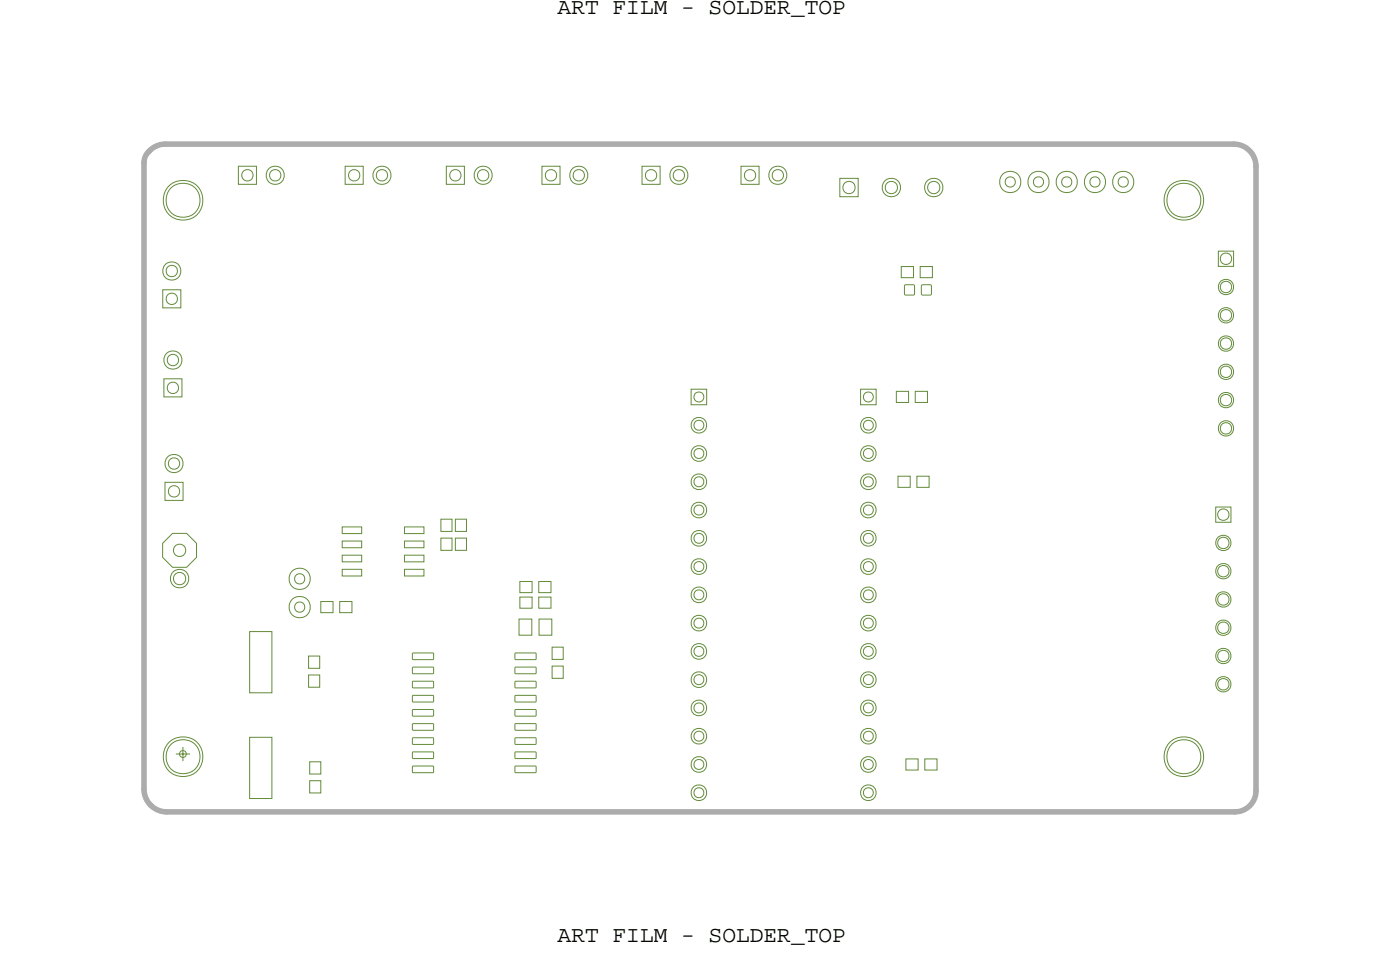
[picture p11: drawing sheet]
<svg xmlns="http://www.w3.org/2000/svg" width="126mm" height="86mm" viewBox="0 0 126 86" stroke-linecap="round" stroke-linejoin="round" font-family="sans-serif">
<defs><g id="words">
<g font-size="2.1">
<text x="50.1" y="1.2">ART FILM - SOLDER_TOP</text>
<text x="50.1" y="84.7">ART FILM - SOLDER_TOP</text>
</g>
</g></defs>
<!-- layer: Board Outline -->
<path d="M13 14.6v56.3zM13.3 13.6l.2-.1zM13.4 13.6l-.3 .5-.2 .5M14.9 12.9h96zM14.9 12.9l-.8 .2-.6 .4M111 13a2 2 0 0 1 1.9 1.9M112.9 14.9v56.2zM13 70.9a2.05 2.05 0 0 0 2 2M15 72.9h96zM113 71.1a1.9 1.9 0 0 1-2 1.8" fill="none" stroke="#acacac" stroke-width=".5"/>
<path d="M13.5 13.6l.6-.5 .8-.2h96a2 2 0 0 1 2 2.1v55.9a2 2 0 0 1-2 2h-96a2 2 0 0 1-1.9-2v-55.9l.1-.8z" fill="none" stroke="#acacac" stroke-width=".09"/>
<!-- layer: Nets -->
<g fill="none" stroke="#638b3a" stroke-width=".09">
<path d="M21.4 14.9h1.7v1.7h-1.7zM31 14.9h1.7v1.7h-1.7zM40.1 14.9h1.7v1.7h-1.7zM48.7 14.9h1.7v1.7h-1.7zM57.7 14.9h1.7v1.7h-1.7zM66.6 14.9h1.7v1.7h-1.7zM75.5 16h1.7v1.7h-1.7zM14.6 26h1.7v1.7h-1.7zM14.7 34h1.7v1.7h-1.7zM62.2 35h1.3v1.4h-1.3zM77.4 35h1.4v1.4h-1.4zM80.6 35.2h1.1v1h-1.1z"/>
<path d="M81 23.9h1.1v1h-1.1zM81.4 25.6h.8v.9h-.8zM82.3 35.2h1.1v1h-1.1zM82.7 23.9h1.1v1h-1.1zM82.9 25.6h.8v.9h-.8zM109.6 22.6h1.3v1.3h-1.3zM14.8 43.3h1.7v1.7h-1.7zM22.5 56.7h2v5.5h-2zM27.7 58.9h1v1.1h-1zM28.9 54h1v1.1h-1zM30.6 54h1v1.1h-1zM30.8 48.6h1.7v.6h-1.7z"/>
<path d="M30.8 49.9h1.7v.6h-1.7zM30.8 51.2h1.7v.6h-1.7zM30.8 47.3h1.7v.6h-1.7zM36.4 51.2h1.7v.6h-1.7zM36.4 47.3h1.7v.6h-1.7zM36.4 49.9h1.7v.6h-1.7zM36.4 48.6h1.7v.6h-1.7zM37.1 58.7h1.8l.1 .5-1.9 .1zM37.1 60l1.8-.1 .1 .6h-1.9zM39.6 46.6h1v1.1h-1zM39.6 48.3h1v1.1h-1zM40.9 46.6h1.1v1.1h-1.1z"/>
<path d="M40.9 48.3h1.1v1.1h-1.1zM46.3 60l1.9-.1v.6h-1.8zM46.3 58.7h1.9v.5l-1.8 .1zM46.7 55.6h1.1v1.5h-1.1zM46.7 52.2h1.1v1h-1.1zM46.7 53.6h1.1v1h-1.1zM48.4 52.2h1.1v1h-1.1zM48.4 53.6h1.1v1h-1.1zM48.5 55.6h1.1v1.5h-1.1zM49.6 59.8h1.1v1.1h-1.1zM49.6 58.1h1.1v1.1h-1.1zM80.8 42.8h1.1v1h-1.1z"/>
<path d="M82.5 42.8h1.1v1h-1.1zM109.3 45.6h1.4v1.3h-1.4zM22.5 66.2h2v5.5h-2zM27.7 60.6h1v1.1h-1zM27.8 68.4h1v1.1h-1zM27.8 70.1h1v1.1h-1zM37.1 66.3h1.8l.1 .5-1.9 .1zM37.1 67.6h1.8l.1 .5-1.9 .1zM37.1 68.9l1.8-.1 .1 .6h-1.9zM37.1 61.2h1.8l.1 .6h-1.9zM37.1 62.5h1.8l.1 .5-1.9 .1zM37.1 63.8h1.8l.1 .5h-1.9z"/>
<path d="M37.1 65h1.8l.1 .6h-1.9zM46.3 65h1.9v.6h-1.8zM46.3 63.8h1.9v.5h-1.8zM46.3 62.5h1.9v.5l-1.8 .1zM46.3 66.3h1.9v.5l-1.8 .1zM46.3 68.9l1.9-.1v.6h-1.8zM46.3 67.6h1.9v.5l-1.8 .1zM46.3 61.2h1.9v.6h-1.8zM81.5 68.2h1.1v1h-1.1zM83.2 68.2h1.1v1h-1.1z"/>
<circle cx="16.5" cy="18" r="1.79"/>
<circle cx="16.5" cy="18" r="1.54"/>
<circle cx="22.2" cy="15.8" r=".51"/>
<circle cx="24.7" cy="15.8" r=".51"/>
<circle cx="24.7" cy="15.8" r=".82"/>
<circle cx="31.8" cy="15.8" r=".51"/>
<circle cx="34.3" cy="15.8" r=".51"/>
<circle cx="34.3" cy="15.8" r=".82"/>
<circle cx="40.9" cy="15.8" r=".51"/>
<circle cx="43.4" cy="15.8" r=".51"/>
<circle cx="43.4" cy="15.8" r=".82"/>
<circle cx="49.5" cy="15.8" r=".51"/>
<circle cx="52" cy="15.8" r=".51"/>
<circle cx="52" cy="15.8" r=".82"/>
<circle cx="58.5" cy="15.8" r=".51"/>
<circle cx="61" cy="15.8" r=".51"/>
<circle cx="61" cy="15.8" r=".82"/>
<circle cx="67.4" cy="15.8" r=".51"/>
<circle cx="69.9" cy="15.8" r=".51"/>
<circle cx="69.9" cy="15.8" r=".82"/>
<circle cx="76.3" cy="16.9" r=".55"/>
<circle cx="80.2" cy="16.9" r=".55"/>
<circle cx="80.2" cy="16.9" r=".83"/>
<circle cx="84" cy="16.9" r=".55"/>
<circle cx="84" cy="16.9" r=".83"/>
<circle cx="90.8" cy="16.4" r=".96"/>
<circle cx="90.8" cy="16.4" r=".46"/>
<circle cx="93.4" cy="16.4" r=".96"/>
<circle cx="93.4" cy="16.4" r=".46"/>
<circle cx="95.9" cy="16.4" r=".96"/>
<circle cx="95.9" cy="16.4" r=".46"/>
<circle cx="98.5" cy="16.4" r=".96"/>
<circle cx="98.5" cy="16.4" r=".46"/>
<circle cx="101" cy="16.4" r=".96"/>
<circle cx="101" cy="16.4" r=".46"/>
<circle cx="106.5" cy="18" r="1.79"/>
<circle cx="106.5" cy="18" r="1.54"/>
<circle cx="15.4" cy="26.9" r=".51"/>
<circle cx="15.4" cy="24.4" r=".51"/>
<circle cx="15.5" cy="24.4" r=".82"/>
<circle cx="15.5" cy="32.4" r=".51"/>
<circle cx="15.5" cy="34.9" r=".51"/>
<circle cx="15.5" cy="32.4" r=".82"/>
<circle cx="62.8" cy="38.2" r=".45"/>
<circle cx="62.8" cy="35.7" r=".45"/>
<circle cx="62.9" cy="38.2" r=".7"/>
<circle cx="78.1" cy="38.2" r=".45"/>
<circle cx="78.1" cy="35.7" r=".45"/>
<circle cx="78.1" cy="38.2" r=".7"/>
<circle cx="110.2" cy="25.8" r=".51"/>
<circle cx="110.2" cy="28.3" r=".51"/>
<circle cx="110.2" cy="38.5" r=".51"/>
<circle cx="110.2" cy="36" r=".51"/>
<circle cx="110.2" cy="30.9" r=".51"/>
<circle cx="110.2" cy="23.3" r=".51"/>
<circle cx="110.2" cy="33.4" r=".51"/>
<circle cx="110.2" cy="30.9" r=".69"/>
<circle cx="110.2" cy="38.5" r=".69"/>
<circle cx="110.2" cy="36" r=".69"/>
<circle cx="110.2" cy="25.8" r=".69"/>
<circle cx="110.2" cy="33.4" r=".69"/>
<circle cx="110.2" cy="28.3" r=".69"/>
<circle cx="15.6" cy="41.7" r=".51"/>
<circle cx="15.6" cy="44.2" r=".51"/>
<circle cx="15.6" cy="41.7" r=".82"/>
<circle cx="16.1" cy="52" r=".55"/>
<circle cx="16.1" cy="49.5" r=".55"/>
<circle cx="16.1" cy="49.5" r="1.65"/>
<circle cx="16.1" cy="52" r=".83"/>
<circle cx="26.9" cy="54.6" r=".96"/>
<circle cx="26.9" cy="52" r=".96"/>
<circle cx="26.9" cy="54.6" r=".46"/>
<circle cx="26.9" cy="52" r=".46"/>
<circle cx="62.8" cy="48.4" r=".45"/>
<circle cx="62.8" cy="53.5" r=".45"/>
<circle cx="62.8" cy="45.8" r=".45"/>
<circle cx="62.8" cy="43.3" r=".45"/>
<circle cx="62.8" cy="50.9" r=".45"/>
<circle cx="62.8" cy="58.5" r=".45"/>
<circle cx="62.8" cy="40.8" r=".45"/>
<circle cx="62.8" cy="56" r=".45"/>
<circle cx="62.9" cy="53.5" r=".7"/>
<circle cx="62.9" cy="48.4" r=".7"/>
<circle cx="62.9" cy="58.5" r=".7"/>
<circle cx="62.9" cy="50.9" r=".7"/>
<circle cx="62.9" cy="43.3" r=".7"/>
<circle cx="62.9" cy="45.8" r=".7"/>
<circle cx="62.9" cy="40.8" r=".7"/>
<circle cx="62.9" cy="56" r=".7"/>
<circle cx="78.1" cy="53.5" r=".45"/>
<circle cx="78.1" cy="43.3" r=".45"/>
<circle cx="78.1" cy="40.8" r=".45"/>
<circle cx="78.1" cy="50.9" r=".45"/>
<circle cx="78.1" cy="45.8" r=".45"/>
<circle cx="78.1" cy="56" r=".45"/>
<circle cx="78.1" cy="58.5" r=".45"/>
<circle cx="78.1" cy="48.4" r=".45"/>
<circle cx="78.1" cy="50.9" r=".7"/>
<circle cx="78.1" cy="43.3" r=".7"/>
<circle cx="78.1" cy="40.8" r=".7"/>
<circle cx="78.1" cy="45.8" r=".7"/>
<circle cx="78.1" cy="56" r=".7"/>
<circle cx="78.1" cy="53.5" r=".7"/>
<circle cx="78.1" cy="58.5" r=".7"/>
<circle cx="78.1" cy="48.4" r=".7"/>
<circle cx="110" cy="48.8" r=".51"/>
<circle cx="110" cy="56.4" r=".51"/>
<circle cx="110" cy="58.9" r=".51"/>
<circle cx="110" cy="53.9" r=".51"/>
<circle cx="110" cy="51.3" r=".51"/>
<circle cx="110" cy="46.2" r=".51"/>
<circle cx="110" cy="56.4" r=".69"/>
<circle cx="110" cy="58.9" r=".69"/>
<circle cx="110" cy="48.8" r=".69"/>
<circle cx="110" cy="53.9" r=".69"/>
<circle cx="110" cy="51.3" r=".69"/>
<circle cx="16.5" cy="68" r="1.79"/>
<circle cx="16.5" cy="68" r="1.54"/>
<circle cx="62.8" cy="63.6" r=".45"/>
<circle cx="62.8" cy="71.2" r=".45"/>
<circle cx="62.8" cy="68.7" r=".45"/>
<circle cx="62.8" cy="61.1" r=".45"/>
<circle cx="62.8" cy="66.2" r=".45"/>
<circle cx="62.9" cy="63.6" r=".7"/>
<circle cx="62.9" cy="68.7" r=".7"/>
<circle cx="62.9" cy="66.2" r=".7"/>
<circle cx="62.9" cy="61.1" r=".7"/>
<circle cx="62.9" cy="71.2" r=".7"/>
<circle cx="78.1" cy="71.2" r=".45"/>
<circle cx="78.1" cy="61.1" r=".45"/>
<circle cx="78.1" cy="66.2" r=".45"/>
<circle cx="78.1" cy="68.7" r=".45"/>
<circle cx="78.1" cy="63.6" r=".45"/>
<circle cx="78.1" cy="63.6" r=".7"/>
<circle cx="78.1" cy="61.1" r=".7"/>
<circle cx="78.1" cy="68.7" r=".7"/>
<circle cx="78.1" cy="66.2" r=".7"/>
<circle cx="78.1" cy="71.2" r=".7"/>
<circle cx="106.5" cy="68" r="1.54"/>
<circle cx="106.5" cy="68" r="1.79"/>
<circle cx="110" cy="61.5" r=".51"/>
<circle cx="110" cy="61.5" r=".69"/>
</g>
<!-- layer: Drawing Origin -->
<path d="M15.8 67.7h1.3M16.2 67.5l.2-.1 .3 .1 .1 .2-.1 .3-.3 .1-.2-.1-.1-.3zM16.4 67.1v1.3" fill="none" stroke="#638b3a" stroke-width=".09"/>
<use href="#words"/>
</svg>
